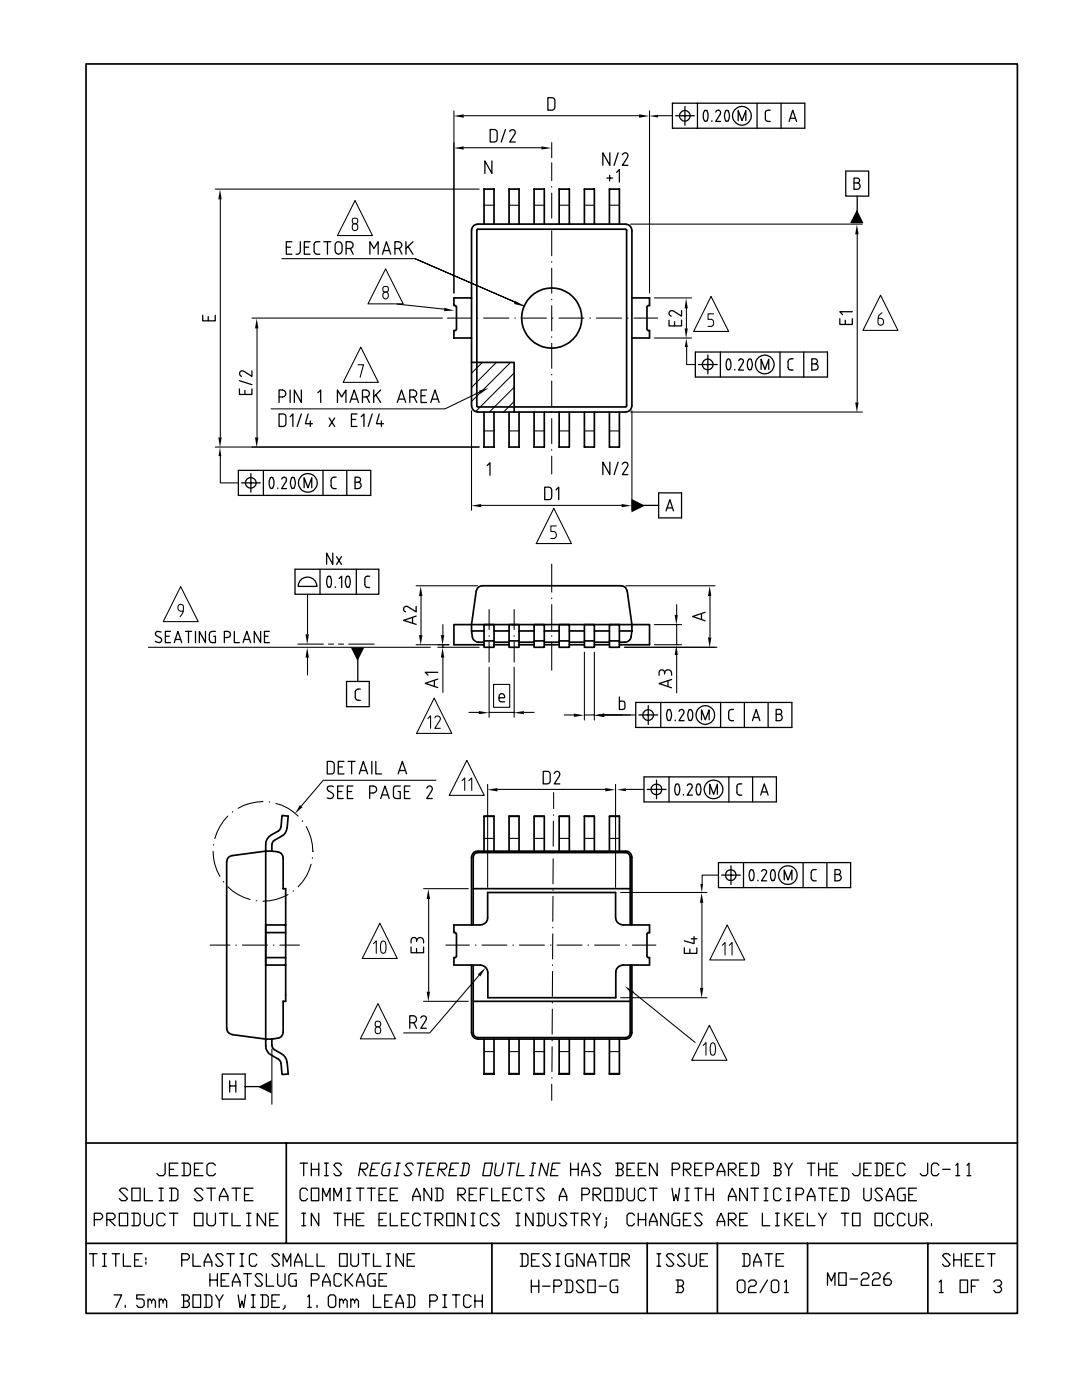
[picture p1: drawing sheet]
<svg xmlns="http://www.w3.org/2000/svg" width="216mm" height="279mm" viewBox="0 0 216 279" stroke-linecap="round" stroke-linejoin="round" font-family="sans-serif">
<g fill="none" stroke="#000" stroke-width=".34">
<path d="M17.2 12.8h185.8v249.3h-185.8zM94.1 59.5h-3.5v1.5l.4 .1 .1 .2v4.4l-.1 .2-.4 .1v1.5h3.5M94.6 45l.8-.3h29.4a1.27 1.27 0 0 1 1.3 1.3v35a1.27 1.27 0 0 1-1.3 1.2h-29.4a1.27 1.27 0 0 1-1.3-1.2v-35l.1-.4zM95.2 45.8h29.8v35.3h-29.8zM96.6 44.7v-7h2v7M101.6 44.7v-7h2v7M106.6 44.7v-7h2v7M111.6 44.7v-7h2v7M116.6 44.7v-7h2v7M121.6 44.7v-7h2v7M126.1 59.5h3.5v1.5l-.4 .1-.1 .2v4.4l.1 .2 .4 .1v1.5h-3.5M94.1 72.3h8.5v9.9"/>
<path d="M96.6 82.2v7h2v-7M101.6 82.2v7h2v-7M106.6 82.2v7h2v-7M111.6 82.2v7h2v-7M116.6 82.2v7h2v-7M121.6 82.2v7h2v-7M94.1 125.9v-1.2l.9-6.7a1.23 1.23 0 0 1 1.2-1.1h27.7a1.26 1.26 0 0 1 1.3 1.1l.9 6.7v1.2M96.6 124.7h2v4.5h-2zM96.6 125.9h-2.5l.2 1.2a1.25 1.25 0 0 0 1.2 1.1h1.1M96.6 128.7h-6v-4h39v4h-6M96.6 127.9h2M98.6 125.9h3"/>
<path d="M98.6 128.7h3M98.6 128.2h3M101.6 124.7h2v4.5h-2zM101.6 127.9h2M103.6 125.9h3M103.6 128.7h3M103.6 128.2h3M106.6 124.7h2v4.5h-2zM106.6 127.9h2M108.6 125.9h3M108.6 128.7h3M108.6 128.2h3"/>
<path d="M111.6 124.7h2v4.5h-2zM111.6 127.9h2M113.6 125.9h3M113.6 128.7h3M113.6 128.2h3M116.6 124.7h2v4.5h-2zM116.6 127.9h2M118.6 125.9h3M118.6 128.7h3M118.6 128.2h3M121.6 124.7h2v4.5h-2zM121.6 127.9h2"/>
<path d="M123.6 125.9h2.5M126.1 125.9l-.2 1.2a1.25 1.25 0 0 1-1.2 1.1h-1.1M45.7 171l.6-.2 6.7-.9a4.4 4.4 0 0 1 3.1 .4l.4 .6v.4v6.1h.5v22.4h-.5v6.2a1.26 1.26 0 0 1-1.1 1.2l-2.4 .2-6.7-.9a1.33 1.33 0 0 1-1.1-1.2v-33.3l.2-.7zM54.3 169.9v-1.3l.2-.7 1.7-1a2.09 2.09 0 0 0 1.1-1.7l.2-2.3-1.2-.1-.2 2.2-.2 .5-.3 .3a3.4 3.4 0 0 0-2.5 2.2l-.1 40.7M94.4 177.4h31.4M96.6 169.9v-7h2v7M96.6 162.9h2M101.6 169.9v-7h2v7M101.6 162.9h2M106.6 169.9v-7h2v7M106.6 162.9h2M111.6 169.9v-7h2v7"/>
<path d="M111.6 162.9h2M116.6 169.9v-7h2v7M116.6 162.9h2M121.6 169.9v-7h2v7M121.6 162.9h2M53 184.6h4M53 192.6h4M53 191.1h4M53 186.1h4M90.6 184.6h5.2a1.48 1.48 0 0 0 1.5-1.5v-5h25.5v5a1.48 1.48 0 0 0 1.6 1.5h5.2v1.5l-.4 .1-.1 .2v4.4l.1 .2 .4 .1v1.5h-5.2a1.48 1.48 0 0 0-1.5 1.5v5h-25.6v-5a1.55 1.55 0 0 0-1.5-1.5h-5.2v-1.5l.4-.1 .1-.2v-4.4l-.1-.2-.4-.1zM94.1 184.6v-13.5a1.27 1.27 0 0 1 1.3-1.2h29.4a1.19 1.19 0 0 1 1.3 1.2v13.5M94.1 192.6v13.5a1.34 1.34 0 0 0 1.3 1.3h29.4a1.27 1.27 0 0 0 1.3-1.3v-13.5"/>
<path d="M94.4 184.6v-13.6a.94 .94 0 0 1 1-.8h29.4a.94 .94 0 0 1 1 .8v13.6M94.4 192.6v13.5a.94 .94 0 0 0 1 1h29.4a.94 .94 0 0 0 1-1v-13.5M94.4 199.8h31.4M54.3 207.4v1.2l.2 .7a5.4 5.4 0 0 1 2.7 2.2l.3 2.9h-1.2l-.2-2.2-.2-.5-1.7-1.1a2.13 2.13 0 0 1-1.2-2M96.6 207.4v7h2v-7M96.6 214.3h2M101.6 207.4v7h2v-7M101.6 214.3h2M106.6 207.4v7h2v-7M106.6 214.3h2M111.6 207.4v7h2v-7M111.6 214.3h2"/>
<path d="M116.6 207.4v7h2v-7M116.6 214.3h2M121.6 207.4v7h2v-7M121.6 214.3h2M17.2 228.1h185.8M57.1 228.1v20M17.2 248.1h185.8M98.1 248.1v14M129.1 248.1v14M143.2 248.1v14M161.1 248.1v14M185.1 248.1v14"/>
<circle cx="110.1" cy="63.5" r="6"/>
</g>
<g fill="none" stroke="#000" stroke-width=".21">
<path d="M42.9 37.7h52.7M44 39.7v47.5M90.6 22.1v36.4M92.6 23.1h35M92.6 29.5h15.5M110.1 28.5v3M110.1 32.5v3.5M110.1 37.2v.2M110.1 38.5v5M129.6 22.1v36.4M131.4 23.1h2.8M56.2 51.6h26.6"/>
<path d="M70.3 44.9a.64 .64 0 0 1 1.1 .3 .64 .64 0 0 1-.9 .8l-.2-.3zM70.8 40l3.5 7h-7zM76.5 58.5a.66 .66 0 0 1 1 .1 .66 .66 0 0 1-.3 1 .68 .68 0 0 1-.7-.3 .68 .68 0 0 1 0-.8zM76.9 53.7l3.6 6.9h-7.1zM96.6 41h2M101.6 41h2M106.6 41h2M110.1 44.7v.2M110.1 46v5M110.1 52.2v.1M110.1 53.5v5M110.1 59.7v.1"/>
<path d="M111.6 41h2M116.6 41h2M121.6 41h2M125.8 44.7h46.3M130.6 59.5h7.4M141.9 59.2l3.5 6.9h-7zM171 46.7v33.5M175.7 58.9l3.5 7h-7zM50.3 63.5h38M51.3 65.5v21.7M71.4 72.8h1.1l-.6 2.5M72 69.3l3.5 7h-7z"/>
<path d="M79.2 60.7l9.5 1M89.3 63.5h4.7M95.2 63.5h.1M95.8 78.2l-7 3.4h-34.7M96.2 72.3l-2.1 2.2M96.5 63.5h5M99 72.3l-4.9 5M101.9 72.3l-7.8 7.8M102.6 74.4l-7.7 7.7M102.6 77.3l-5 4.9M102.7 63.5h.1M102.8 60.3l-20-8.7 21.8 9.5"/>
<path d="M104 63.5h5M110.1 61v5M110.1 67.2v.1M110.1 68.5v5M110.1 74.7v.1M110.1 76.1v4.9M110.2 63.5h.1M111.5 63.5h5M117.7 63.5h.1M119 63.5h5M125.2 63.5h.1M126.5 63.5h4.7"/>
<path d="M130.6 67.5h7.4M137 61.5v4M137 69.2v3.5h1.7M142.4 62.6h-1.1v1.1h.7a.82 .82 0 0 1 0 1.4h-.7M176 62.4a1.92 1.92 0 0 0-.8 2.3 .68 .68 0 0 0 1.1-.2 .68 .68 0 0 0-.6-1h-.4M42.9 89.2h52.7M44 91v5.4h3.6M94.1 82v19.8M96.6 86h2M101.6 86h2M102.6 80.1l-2.1 2.1M106.6 86h2"/>
<path d="M110.1 82.2v.2M110.1 83.5v5M110.1 89.7v.2M110.1 91v3.6M111.6 86h2M116.6 86h2M121.6 86h2M125.8 82.2h46.3M126.1 82v19.8M36 117.1l3.6 7h-7zM61.4 118.6v7.9M83 116.9h12.3"/>
<path d="M84 118.9v7.8M96.1 100.9h28M110.1 112.6v5.6M110.1 119.4v.1M110.5 101.5l3.5 7h-7zM111 105h-1.1v1.1h.7a.78 .78 0 0 1 .4 .7 .78 .78 0 0 1-.4 .7h-.7M124.9 116.9h17.8M141.7 118.9v8.2M29.6 129.2h56.3M36.5 122a.73 .73 0 0 1-1-.5 .73 .73 0 0 1 .5-.9l.3 .1a1.51 1.51 0 0 1 0 2l-.4 .4M59.5 128.5h5M61.4 131.2v3.5"/>
<path d="M65.6 128.5h1M67.5 128.5h1.1M69.6 128.5h5.1M83 128.7h6.6M86.6 139.3l3.5 7.1h-7zM87.4 129.2h8.2M88.4 124.7v2M88.4 128.7v.5M88.4 131.2v7M97.6 121.6v4.1M97.6 126.9v.1M97.6 128.2v3.9"/>
<path d="M97.6 133.2v10M98.5 136.6h3.2v4.6h-3.2zM102.6 121.6v4.1M102.6 126.9v.1M102.6 128.2v3.9M102.6 133.2v10M110.1 120.7v5M110.1 126.9v.1M110.1 128.2v5.6M116.6 130.2v13.5M118.6 130.2v13.5M124.6 129.2h18.5"/>
<path d="M130.6 128.7h5.4M130.6 124.7h5.4M135 120.7v2M135 124.7v4M135 130.7v7.6M52.5 160a10.7 10.7 0 0 0-5 1.3M85.4 143.4l.5-.5v2.5M86.8 143.3a.57 .57 0 0 1 .8-.3 .57 .57 0 0 1 .1 .8l-.9 1.6h1.1M87 155.7h-22.5l-4.3 5.1M92.2 155.8l.5-.5v2.5M93.2 151.7l3.4 7h-7zM93.5 155.8l.6-.5v2.5"/>
<path d="M93.6 142.2h2M97.3 156.5v20.6M97.6 142.2h5M99.3 157.5h21.5M104.6 142.2h2M110.5 158.2v3.2M112.6 142.7h2M116.6 142.7h2M120.5 142.7h6.4M122.8 156.5v20.6M124.9 157.5h3.6M42.5 169.9a9.8 9.8 0 0 0 1.4 5"/>
<path d="M42.7 168.6l-.1 .1M44.6 175.9v.1M45.4 162.9a10.5 10.5 0 0 0-2.5 4.5M45.4 177a10.1 10.1 0 0 0 4.5 2.5M46.5 162l-.1 .1M51.1 179.8h.1M53.7 160l.1 .1M55.1 160.3a9.5 9.5 0 0 1 4.4 2.6M57.5 178.5a10.3 10.3 0 0 1-5 1.4M58.6 177.8l-.1 .1M60.3 163.8l.1 .1M61.1 165a10.3 10.3 0 0 1 1.3 4.9"/>
<path d="M62.1 172.5a9.5 9.5 0 0 1-2.6 4.5M62.3 171.2v.1M62.3 169.9h.2M84.5 177.4h9M85.5 179.3v18.5M96.6 167.3h2M101.6 167.3h2M106.6 167.3h2M110.3 177.6v.1M110.3 178.9v5M110.4 171.4l-.1 5M110.4 170.1v.1"/>
<path d="M110.4 162.6v.1M110.4 163.9v5M111.6 167.3h2M116.6 167.3h2M121.6 167.3h2M123.8 178.1h17.3M143.4 174.6h-3.3v1.7M41.9 188.6h4M47.1 188.6h.1M48.4 188.6h5M54.5 188.6h.2M55.9 188.6h3.9"/>
<path d="M74.5 188.3l.6-.5v2.5M75.8 184.3l3.5 7h-7zM76.2 187.9a.49 .49 0 0 1 .7 .2 2.44 2.44 0 0 1-.2 2.1h-.5a2.29 2.29 0 0 1 0-2.3zM84.5 199.8h9M89 188.6h4.7M94.8 188.6h.2M95.7 194.6l-10 11.5h-5.2M96.2 188.6h5M102.3 188.6h.2M103.7 188.6h4.9M109.8 188.6h.2M110.3 192.6v.1"/>
<path d="M110.3 193.9l-.1 5M110.3 186.4v5M110.3 185.1v.1M111.1 188.6h5M117.3 188.6h.2M118.6 188.6h5.1M123.8 199.1h17.3M124.9 188.6h.1M126.2 188.6h4.7M126.3 198l12.4 10M140.1 180.1v17M144.1 188.7l.6-.6v2.5"/>
<path d="M145.1 184.6l3.5 7h-7zM145.5 188.7l.6-.6v2.5M54.3 209.4v11M75.1 205a.64 .64 0 0 1 .9 .7 .64 .64 0 0 1-1.1 .4 1 1 0 0 1 .2-1.1zM75.4 200.3l3.5 7h-7zM96.6 209.9h2M101.6 209.9h2M106.6 209.9h2M110.1 216.4v3.2M110.1 215.1v.1M110.2 207.6v.1M110.2 208.9l-.1 5"/>
<path d="M110.2 200v.2M110.2 201.4v5M111.6 209.9h2M116.6 209.9h2M121.6 209.9h2M140.3 208.6l.6-.5v2.5M141.5 204.6l3.6 7h-7.1zM142 208.2a.44 .44 0 0 1 .6 .2 2.58 2.58 0 0 1-.1 2.1h-.5a2.4 2.4 0 0 1 0-2.3z"/>
<circle cx="70.9" cy="44.1" r=".58"/>
<circle cx="77" cy="57.7" r=".59"/>
<circle cx="75.4" cy="204.4" r=".59"/>
</g>
<g fill="none" stroke="#000" stroke-width=".25">
<path d="M109.3 19.5h.9l.4 .2 .1 1.7-.3 .5-1.1 .1zM97.8 25.8h.9l.4 .3 .1 1.7-.3 .5h-1.1zM98.1 32.1v2.5l-1.3-2.5v2.5M100.9 25.8l-.9 2.5M101.7 26.3a.57 .57 0 0 1 .8-.4 .57 .57 0 0 1 .2 .9l-1 1.5h1.1M121.1 35.5h1.1M121.6 35v1.1M121.7 30.5v2.5l-1.4-2.5v2.5M123 34.4l.6-.6v2.5M123.3 30.5l-.8 2.5M124.2 30.9a.59 .59 0 0 1 .8-.3 .59 .59 0 0 1 .2 .9l-1 1.5h1.1M134.2 20.6h26.4v5h-26.4z"/>
<path d="M134.8 23.1h3.7M136.7 21.2v3.8M139.2 20.6v5M140.6 22.1l.2-.1a1.6 1.6 0 0 1 .3 2.1l-.3 .1a1.48 1.48 0 0 1-.2-2.1zM142 24.1v.1M142.8 22.4l.2-.3 .3-.1a.51 .51 0 0 1 .4 .8l-.9 1.4h1M144.8 22.1l.3-.1a1.49 1.49 0 0 1 0 2.2 1.6 1.6 0 0 1-.3-2.1zM147.3 24.1v-2l.8 2 .7-2v2M151.1 20.6v5M153.7 22l-.7 .1-.2 .1-.1 .3 .1 1.4 .2 .3h.7M155.9 20.6v5M157.5 24.2l.7-2.2 .7 2.2"/>
<path d="M157.7 23.6h1M168.8 34.1h4.5v5h-4.5zM170.4 36.5h.6a.64 .64 0 0 1 .6 .6 .64 .64 0 0 1-.6 .7h-.6v-2.3h.6a.47 .47 0 0 1 .5 .3 .47 .47 0 0 1 0 .5l-.5 .2M171 39.1v4.1M57.1 49.3h.9M58.2 48.2h-1.1v2.5h1.1M59.9 48.2v1.9a.66 .66 0 0 1-.8 .6M60.7 49.3h.9M61.9 48.2h-1.2v2.5h1.2M63.8 48.2l-.8 .1-.3 .5 .1 1.6 .4 .3h.6M64.6 48.2h1.4M65.3 48.2v2.5"/>
<path d="M67.2 48.3a.72 .72 0 0 1 1.1 .6v1.1a.7 .7 0 0 1-.7 .7 .7 .7 0 0 1-.7-.7v-1.1zM69.1 49.6h.7a.68 .68 0 0 0 .7-.7 .68 .68 0 0 0-.7-.7h-.7v2.5M69.9 49.6l.6 1.1M73.8 50.7v-2.5l.8 1.4 .9-1.4v2.5M76.3 50.7l.8-2.5 .9 2.5M76.6 50h1.1M78.8 49.6h.7a.68 .68 0 0 0 .7-.7 .68 .68 0 0 0-.7-.7h-.7v2.5M79.7 49.6l.5 1.1M81 48.2v2.5M81.4 49.2l1 1.5M82.4 48.2l-1.4 1.4M40.4 62.9v1.1h2.5v-1.1"/>
<path d="M41.6 63.2v.8M47.8 77.6v1.1h2.5v-1.1M47.8 76l2.5 .8M48.9 77.9v.8M50.3 74v1.1l-1.6-1a.58 .58 0 0 0-.9 .2 .58 .58 0 0 0 .4 .8M55.7 79.2h.7a.7 .7 0 0 0 .6-.7 .7 .7 0 0 0-.6-.7h-.7v2.5M57.9 77.8v2.5M60.1 77.8v2.5l-1.4-2.5v2.5M63.4 78.4l.6-.6v2.5M70.1 79.7h1.1M72.3 79.2h.7a.7 .7 0 0 0 .7-.7 .7 .7 0 0 0-.7-.7h-.7v2.5M73.2 79.2l.5 1.1"/>
<path d="M74.6 77.8v2.5M75 78.8l1 1.5M76 77.8l-1.4 1.4M79.6 79.7h1.1M81.8 79.2h.7a.7 .7 0 0 0 .7-.7 .7 .7 0 0 0-.7-.7h-.7v2.5M82.6 79.2l.6 1.1M84 79h.9M85.1 77.8h-1.1v2.5h1.1M86.2 79.7h1.2M133.5 63.9v1.1h2.5v-1.1M134.6 64.2v.8M136 62v1.1l-1.5-1a.58 .58 0 0 0-.9 .2 .58 .58 0 0 0 .3 .8"/>
<path d="M138.7 70.3h26.4v4.9h-26.4zM139.4 72.7h3.7M141.2 70.8v3.8M143.7 70.3v4.9M145.1 71.7l.3-.1a1.49 1.49 0 0 1 0 2.3 1.55 1.55 0 0 1-.3-2.2zM146.6 73.7v.2M147.4 72l.4-.4a.48 .48 0 0 1 .5 .2 .48 .48 0 0 1 0 .6l-.9 1.5h1M149.4 71.7l.2-.1a1.49 1.49 0 0 1 0 2.3 1.48 1.48 0 0 1-.2-2.2zM151.9 73.7v-2l.7 2 .8-2v2M155.6 70.3v4.9M158.3 71.6a.75 .75 0 0 0-1.1 .6l.1 1.4 .2 .2 .8 .1M160.4 70.3v4.9"/>
<path d="M162 72.6h.6a.61 .61 0 0 1 .7 .6 .61 .61 0 0 1-.7 .7h-.6v-2.3h.6a.51 .51 0 0 1 .5 .5 .51 .51 0 0 1-.5 .5M167.6 63.6v1.1h2.5v-1.1M168.7 63.9v.8M170.1 62.2h-2.5l.5 .6M47.6 93.9h26.4v5h-26.4zM48.2 96.4h3.7M50.1 94.5v3.7M52.6 93.9v5M54 95.4l.2-.2a1.64 1.64 0 0 1 0 2.3 1.56 1.56 0 0 1-.2-2.1zM55.4 97.4v.1M55.7 82.6h.8l.5 .3v1.7l-.2 .4-1.1 .1zM56.2 95.6l.2-.2 .3-.2a.51 .51 0 0 1 .4 .8l-.9 1.5h1"/>
<path d="M57.9 83.2l.5-.6v2.5M58.2 95.4l.2-.2a1.54 1.54 0 0 1 0 2.3 1.54 1.54 0 0 1-.4-1.6zM60.1 82.6l-.8 2.5M60.7 97.3v-1.9l.7 1.9 .8-1.9v1.9M61.5 82.6l-.6 2h1.4M61.9 84v1.1M64.5 93.9v5M65.7 83.4l1.1 1.7M66.8 83.4l-1.1 1.7M67.1 95.2a.74 .74 0 0 0-1 .6v1.1a.74 .74 0 0 0 1 .6M67.3 80.3v-2.5l.9 1.4 .8-1.4v2.5M69.2 93.9v5"/>
<path d="M69.8 80.3l.9-2.5 .8 2.5M70.1 83.7h.9M70.8 96.2h.6a.63 .63 0 0 1 .7 .7 .63 .63 0 0 1-.7 .6h-.6v-2.3h.6a.51 .51 0 0 1 .5 .5 .51 .51 0 0 1-.5 .5M71.2 82.6h-1.1v2.5h1.1M72.1 83.2l.5-.6v2.5M74.3 82.6l-.8 2.5M75.7 82.6l-.6 2h1.4M76.1 84v1.1M79.3 80.3l.8-2.5 .9 2.5M86 80.3l.8-2.5 .8 2.5M97.2 92.9l.6-.5v2.4M108.7 97.2h.8l.5 .3 .1 1.7-.3 .5h-1.1z"/>
<path d="M110.9 97.8l.6-.6v2.5M121.7 92.2v2.5l-1.4-2.5v2.5M123.3 92.2l-.8 2.5M124.2 92.6a.57 .57 0 0 1 .8-.3 .57 .57 0 0 1 .2 .9l-1 1.5h1.1M131.4 98.4h4.6v5h-4.6zM58.9 113.6h16.7v5h-16.7zM59.8 115.9a1.9 1.9 0 0 1 2.1-.6 1.9 1.9 0 0 1 1.4 1.7h-3.8zM63.9 113.6v5M65.4 115.1l.3-.1a1.54 1.54 0 0 1 .4 1.6l-.2 .5-.2 .1a1.56 1.56 0 0 1-.3-2.1zM66.4 110.4v2.2l-1.2-2.2v2.2M66.9 117.1v.1M67.2 111.1l.9 1.5"/>
<path d="M67.7 115.5l.5-.5v2.2M68.1 111.1l-.9 1.5M69.2 115.1l.2-.1a1.54 1.54 0 0 1 0 2.2 1.54 1.54 0 0 1-.4-1.6zM71.1 113.6v5M73.8 115h-.8a1.91 1.91 0 0 0-.1 1.9l.1 .3h.8M127.4 100.9h4M132.9 102l.8-2.3 .7 2.3M133.1 101.4h1.1M32.2 126.1l-.9-.1-.3 .5 .1 .3 1.1 .7a.51 .51 0 0 1-.4 .7l-.8-.2M33 127h.8M34 126h-1v2.2h1M34.8 128.2l.7-2.2 .8 2.2"/>
<path d="M35 127.6h1M37 126h1.2M37.6 126v2.2M39 126v2.2M41 126v2.2l-1.2-2.2v2.2M43 126l-.9 .1a1.72 1.72 0 0 0-.3 1.8l.3 .3h.9v-1.2h-.3M44.8 127.2h.6a.61 .61 0 0 0 .6-.6 .61 .61 0 0 0-.6-.6h-.6v2.2M46.8 126v2.2h1M48.5 128.2l.8-2.2 .7 2.2M48.7 127.6h1.1M52 126v2.2l-1.3-2.2v2.2M52.8 127h.7"/>
<path d="M53.7 126h-.9v2.2h.9M69.2 136h4.5v5h-4.5zM71.4 130.5v5.5M71.9 137.5l-.7 .1-.3 .5 .1 1.4 .4 .3h.5M82.3 123.2v1.2M83 123l-2.5 .8 2.5 .8M83 121v1.1l-1.5-1a.57 .57 0 0 0-.9 .2 .57 .57 0 0 0 .3 .8M86.7 135.8v1.1M87.4 135.5l-2.5 .9 2.5 .8M87.4 134.2h-2.5l.5 .5M99.6 139.3h1.1a.58 .58 0 0 0-.4-.8 .58 .58 0 0 0-.7 .5v.8l.4 .3h.7M123.6 139.1v2.5l.9-.1 .2-.3v-1.1l-.2-.1-.9-.1"/>
<path d="M132.6 134.5a.75 .75 0 0 1 .9-.8 .75 .75 0 0 1 .5 1.1M132.6 134.2a.55 .55 0 0 0-.5-.5 .55 .55 0 0 0-.6 .5v.6M133.3 135.9v1.1M134 135.6l-2.5 .8 2.5 .9M140 122.5v1.1M140.7 122.2l-2.5 .8 2.5 .9M65.3 152h.8l.5 .3 .1 1.6-.3 .5-1.1 .1zM66.5 157a.83 .83 0 0 0-1.2 .3l.3 .5 .7 .5a.64 .64 0 0 1 .1 .8 .64 .64 0 0 1-.8 .3l-.3-.2M67.4 158h.8M67.5 153.1h.8M68.5 156.9h-1.1v2.5h1.1M68.6 152h-1.1v2.5h1.1"/>
<path d="M69.3 158h.9M69.4 152h1.4M70.2 152v2.5M70.4 156.9h-1.1v2.5h1.1M71.7 154.5l.8-2.5 .8 2.5M71.9 153.8h1.2M73.8 158.3h.6a.7 .7 0 0 0 .8-.7 .7 .7 0 0 0-.8-.7h-.6v2.5M74.2 152v2.5M75 152v2.5h1.1M76 159.4l.8-2.5 .9 2.5M76.3 158.6h1.1M79.4 154.5l.9-2.5 .8 2.5"/>
<path d="M79.7 153.8h1.1M79.9 156.9h-1.1l-.3 .2v1.7l.3 .5 1.1 .1v-1.4h-.5M80.7 158h.9M81.8 156.9h-1.1v2.5h1.1M85.2 157.3a.58 .58 0 0 1 .8-.4 .58 .58 0 0 1 .1 .9l-.9 1.6h1.1M108.4 153.9l1.1 .1 .2 .2 .1 1.7-.3 .5h-1.1zM110.6 154.4a.58 .58 0 0 1 .8-.4 .58 .58 0 0 1 .2 .9l-1 1.5h1.1M126.9 140.2h31.1v5h-31.1zM127.5 142.7h3.8M128.5 155h26.4v5h-26.4zM129.1 157.5h3.8M129.3 140.8v3.8"/>
<path d="M131 155.7v3.7M131.8 140.2v5M133.2 141.7l.3-.1a1.49 1.49 0 0 1 0 2.2 1.6 1.6 0 0 1-.3-2.1zM133.5 155v5M134.7 143.7v.1M134.9 156.5h.5a2.16 2.16 0 0 1 0 2.1l-.3 .1a1.56 1.56 0 0 1-.2-2.2zM135.5 142l.2-.3 .3-.1a.51 .51 0 0 1 .4 .7l-.9 1.5h1M136.4 158.6v.1M137.1 156.8l.2-.3 .3-.1a.51 .51 0 0 1 .5 .8l-1 1.5h1.1M137.5 141.7l.2-.1a1.49 1.49 0 0 1 0 2.2 1.6 1.6 0 0 1-.2-2.1zM139.1 156.5h.5a2.16 2.16 0 0 1 0 2.1l-.2 .1a1.54 1.54 0 0 1-.4-1.7zM140 143.7v-2l.7 2 .8-2v2"/>
<path d="M141.6 158.5v-2l.8 2 .8-2v2M143.8 140.2v5M145.4 155v5M146.4 141.6l-.8 .1-.2 .4 .1 1.4 .1 .2 .8 .1M148 156.4l-.7 .1a2.02 2.02 0 0 0-.2 1.9l.2 .2 .7 .1M148.5 140.2v5M150.1 143.8l.8-2.2 .7 2.2M150.2 155v5M150.3 143.2h1.1M151.8 158.7l.7-2.3 .8 2.3M152 158.1h1.1M153.3 140.2v5"/>
<path d="M154.9 142.6h.6a.64 .64 0 0 1 .6 .6 .64 .64 0 0 1-.6 .6h-.6v-2.2h.6a.49 .49 0 0 1 .5 .5 .49 .49 0 0 1-.5 .5M143.4 172.1h26.3v5h-26.3zM144 174.6h3.7M145.9 172.8v3.7M148.4 172.1v5M149.7 173.7l.3-.2a1.49 1.49 0 0 1 0 2.3 1.54 1.54 0 0 1-.5-1.7zM151.2 175.7v.1M152 173.9l.5-.4 .4 .3v.5l-.9 1.5h1M154 173.7l.2-.2a1.58 1.58 0 0 1 0 2.3 1.52 1.52 0 0 1-.2-2.1zM156.5 175.6v-2l.7 2 .8-2v2M160.3 172.1v5M162.9 173.5l-.7 .1-.3 .5v1.4l.5 .3h.5"/>
<path d="M165 172.1v5M166.6 174.5h.6a.64 .64 0 0 1 .7 .7 .64 .64 0 0 1-.7 .6h-.6v-2.3h.6a.49 .49 0 0 1 .5 .5 .49 .49 0 0 1-.5 .5M82 189v1.1h2.5v-1.1M83.1 187.9a.7 .7 0 0 1 .7-.8 .7 .7 0 0 1 .7 .7v.4M83.1 187.6a.55 .55 0 0 0-.5-.5 .55 .55 0 0 0-.6 .5v.6M83.1 189.3v.8M136.5 189.2v1.1h2.5v-1.1M137.6 189.4v.9M137.9 187.3h1.1M138.5 186.9v1.4l-2-.5M44.3 214.4h4.6v5h-4.6zM45.8 215.7v2.3"/>
<path d="M45.8 216.7h1.3M47.1 215.7v2.3M48.9 216.9h4M81.8 204.1h.6a.7 .7 0 0 0 .7-.7 .7 .7 0 0 0-.7-.7h-.6v2.5M82.6 204.1l.5 1.1M84 203.1a.57 .57 0 0 1 .8-.3 .57 .57 0 0 1 .1 .9l-.9 1.5h1.1M25.5 237.6l-.5-.5h-.8l-.4 .5 1.7 1.6-.5 .4h-.8l-.4-.4M26.3 237.1h1.7v2.5h-1.7zM28.8 237.1v2.5h1.7M31.7 237.1h.9M31.7 239.6h.9M32.2 237.1v2.5"/>
<path d="M33 232.1v2.1l-.4 .4h-.9l-.4-.4M33.8 237.1h1.3l.4 .5v1.6l-.4 .4h-1.3M33.8 233.4h.8M34.2 237.1v2.5M35.5 232.1h-1.7v2.5h1.7M36.3 232.1h1.3l.4 .5v1.6l-.4 .4h-1.3M36.7 232.1v2.5M38.8 233.4h.8M40.5 232.1h-1.7v2.5h1.7M40.5 237.6l-.4-.5h-.9l-.4 .5 1.7 1.6-.4 .4h-.9l-.4-.4M41.3 237.1h1.7M42.1 237.1v2.5"/>
<path d="M43 232.6l-.4-.5h-.9l-.4 .5v1.6l.4 .4h.9l.4-.4M43.8 239.6v-.8l.8-1.7 .9 1.7v.8M43.8 238.8h1.7M46.3 237.1h1.7M47.1 237.1v2.5M48.8 238.4h.8M50.5 237.1h-1.7v2.5h1.7M59.9 232.1h1.5M60.6 232.1v2.5M61.4 237.6l-.4-.5h-.8l-.3 .5v1.6l.3 .4h.8l.4-.4M62.1 237.1h1.5v2.5h-1.5zM62.1 232.1v2.5"/>
<path d="M62.1 233.4h1.5M63.6 232.1v2.5M64.4 239.6v-2.5l.7 1.7 .7-1.7v2.5M64.7 232.1h.8M64.7 234.6h.8M65.1 232.1v2.5M66.6 239.6v-2.5l.8 1.7 .7-1.7v2.5M68.1 232.6l-.3-.5h-.8l-.4 .5 1.5 1.6-.3 .4h-.8l-.4-.4M69.2 237.1h.8M69.2 239.6h.8M69.6 237.1v2.5M71.1 237.1h1.5"/>
<path d="M71.8 233.4h1.1l.4-.4 .1-.4-.3-.5h-1.1l-.4 2.5M71.9 237.1v2.5M72.2 233.4l.8 1.2M73.3 237.1h1.6M74 233.4h.8M74.1 237.1v2.5M75.6 238.4h.7M75.8 232.1h-1.5l-.5 2.5h1.5M77.1 237.1h-1.5v2.5h1.5M77.9 238.4h.7M78 232.1h-1.1l-.5 .5-.3 1.6 .3 .4h1.2l.2-1.2h-.4M78.7 234.6h.7"/>
<path d="M79.1 232.1h.8M79.4 237.1h-1.5v2.5h1.5M79.5 232.1l-.4 2.5M82.4 239.6v-.8l.7-1.7 .8 1.7v.8M82.4 238.8h1.5M82.4 232.6l-.3-.5h-.7l-.5 .5 1.2 1.6-.4 .4h-.8l-.3-.4M83.2 232.1h1.6M84 232.1l-.4 2.5M85.3 233.4h.7M86.1 237.1v2.5l-1.5-2.5v2.5M86.8 237.1h1.2l.4 .5v1.6l-.4 .4h-1.2M87 232.1h-1.5l-.4 2.5h1.5"/>
<path d="M87.2 237.1v2.5M87.5 233.4h1.2l.4-.4 .1-.4-.3-.5h-1.2l-.4 2.5M87.9 233.4l.9 1.2M89.8 233.4h.7M91.4 238.4h1.1l.4-.4v-.4l-.4-.5h-1.1v2.5M91.5 232.1h-1.5l-.4 2.5h1.5M91.8 238.4l1.1 1.2M92.3 232.1h1.1l.3 .5-.3 1.6-.5 .4h-1.1M92.6 232.1l-.4 2.5M93.6 238.4h.8M95.1 237.1h-1.5v2.5h1.5M95.9 238.4h.7"/>
<path d="M96.8 232.1h1.5l-.5 2.5h-1.5zM97.3 237.1h-1.4v2.5M98.1 237.1v2.5h1.5M99 232.1l-.3 2.1 .3 .4h.7l.4-.4 .4-2.1M100.4 238.4h.7M101.2 232.1h1.6M101.9 237.1h-1.5v2.5h1.5M102 232.1l-.4 2.5M103.5 232.1l-.4 2.5h1.5M104.1 237.6l-.4-.5h-.7l-.4 .5v1.6l.4 .4h.7l.4-.4M104.9 237.1h1.5M105.6 237.1v2.5"/>
<path d="M105.7 234.6h.7M106.2 232.1h.7M106.5 232.1l-.4 2.5M108.6 237.6l-.4-.5h-.7l-.4 .5 1.5 1.6-.4 .4h-.7l-.4-.4M109.5 232.1l-.4 2.5-1.1-2.5-.5 2.5M110 233.4h.8M111.6 239.6v-.8l.8-1.7 .7 1.7v.8M111.6 238.8h1.5M111.7 232.1h-1.4l-.5 2.5h1.5M113.9 233.4h1.5M113.9 232.1v2.5M115.4 232.1v2.5"/>
<path d="M116.1 238.4h1.1l.4-.4v-.4l-.4-.5h-1.1v2.5M116.1 234.6v-.8l.8-1.7 .7 1.7v.8M116.1 233.8h1.5M118.3 238.4h1.2l.4-.4v-.4l-.4-.5h-1.2v2.5M118.7 238.4l1.2 1.2M119.9 232.6l-.4-.5h-.8l-.3 .5 1.5 1.6-.4 .4h-.8l-.3-.4M120.6 237.1h1.5v2.5h-1.5zM122.9 237.1h1.1l.4 .5v1.6l-.4 .4h-1.1M122.9 232.1h1.1l.4 .5v.4l-.4 .4M123.3 233.4h.7l.4 .4v.4l-.4 .4h-1.1M123.3 232.1v2.5M123.3 237.1v2.5"/>
<path d="M125.1 237.1v2.1l.4 .4h.7l.4-.4v-2.1M125.1 233.4h.8M126.6 232.1h-1.5v2.5h1.5M127.4 233.4h.7M128.8 237.6l-.3-.5h-.8l-.3 .5v1.6l.3 .4h.8l.3-.4M128.9 232.1h-1.5v2.5h1.5M129.6 237.1h1.5M130.4 237.1v2.5M131.1 232.1v2.5l-1.5-2.5v2.5M134.1 237.1l.4 2.5 .4-1.2 .3 1.2 .4-2.5M134.1 233.4h1.1l.4-.4v-.4l-.4-.5h-1.1v2.5M136.4 233.4h1.1l.4-.4v-.4l-.4-.5h-1.1v2.5"/>
<path d="M136.7 237.1h.8M136.7 239.6h.8M136.8 233.4l1.1 1.2M137.1 237.1v2.5M138.6 237.1h1.5M138.6 233.4h.8M139.3 237.1v2.5M140.1 232.1h-1.5v2.5h1.5M140.9 233.4h1.1l.3-.4v-.4l-.3-.5h-1.1v2.5M140.9 238.4h1.4M140.9 237.1v2.5M142.3 237.1v2.5"/>
<path d="M143.1 234.6v-.8l.8-1.7 .7 1.7v.8M143.1 233.8h1.5M145.4 239.6v-.8l.7-1.7 .8 1.7v.8M145.4 233.4h1.1l.4-.4v-.4l-.4-.5h-1.1v2.5M145.4 238.8h1.5M145.7 233.4l1.2 1.2M147.6 233.4h.8M149.1 237.1v2.5l-1.5-2.5v2.5M149.1 232.1h-1.5v2.5h1.5M149.8 237.1h1.6M149.9 232.1h1.1l.4 .5v1.6l-.4 .4h-1.1M150.2 232.1v2.5"/>
<path d="M150.6 237.1v2.5M152.5 237.1h.7M152.5 239.6h.7M152.8 237.1v2.5M154.4 232.1h1.1l.4 .5v.4l-.4 .4M154.7 233.4h.8l.4 .4v.4l-.4 .4h-1.1M154.7 232.1v2.5M155.9 237.6l-.4-.5h-.8l-.3 .5v1.6l.3 .4h.8l.4-.4M156.6 232.1l.8 1.3v1.2M157 237.1h.7M157 239.6h.7M157.4 237.1v2.5"/>
<path d="M158.1 232.1l-.7 1.3M158.9 238.4h1.1l.3-.4v-.4l-.3-.5h-1.1v2.5M161.1 239.6v-.8l.8-1.7 .7 1.7v.8M161.1 238.8h1.5M161.1 232.1h1.5M161.9 232.1v2.5M163.3 237.1h1.6M163.3 233.4h1.6M163.3 232.1v2.5M164.1 237.1v2.5M164.9 232.1v2.5M165.6 238.4h.7"/>
<path d="M165.6 233.4h.7M167.1 237.1h-1.5v2.5h1.5M167.1 232.1h-1.5v2.5h1.5M167.9 237.1h1.1l.4 .5v1.6l-.4 .4h-1.1M168.2 237.1v2.5M171.6 232.1v2.1l-.4 .4h-.7l-.4-.4M172.4 237.1v2.1l.3 .4h.8l.3-.4v-2.1M172.4 233.4h.7M173.8 232.1h-1.4v2.5h1.4M174.6 232.1h1.1l.4 .5v1.6l-.4 .4h-1.1M175 232.1v2.5M176.1 237.6l-.4-.5h-.7l-.4 .5 1.5 1.6-.4 .4h-.7l-.4-.4"/>
<path d="M176.8 239.6v-.8l.8-1.7 .8 1.7v.8M176.8 238.8h1.6M176.8 233.4h.8M178.4 232.1h-1.6v2.5h1.6M180.6 237.1h-1.1l-.4 .5v1.6l.4 .4h1.1v-1.2h-.4M180.6 232.6l-.4-.5h-.7l-.4 .5v1.6l.4 .4h.7l.4-.4M181.3 238.4h.8M182.9 237.1h-1.6v2.5h1.6M185.1 232.1v2.1l-.4 .4h-.7l-.4-.4M187.3 232.6l-.3-.5h-.8l-.3 .5v1.6l.3 .4h.8l.3-.4M188.1 233.4h1.5M190.7 232.6l.4-.5v2.5"/>
<path d="M190.7 234.6h.8M193 232.6l.4-.5v2.5M193 234.6h.7M17.8 250.2h1.6M18.6 250.2v2.5M18.8 243.4h1.2l.5-.4v-.5l-.5-.4h-1.2v2.5M20.5 250.2h.7M20.5 252.7h.7M20.8 250.2v2.5M21.3 243.4h1.2l.5-.4v-.5l-.5-.4h-1.2v2.5M21.7 243.4l1.3 1.2M22.4 250.2h1.5"/>
<path d="M22.8 258.4h1.5l-1.2 2.5M23.1 250.2v2.5M23.8 242.1h1.7v2.5h-1.7zM24.6 250.2v2.5h1.5M26.3 242.1h1.3l.4 .4v1.7l-.4 .4h-1.3M26.7 242.1v2.5M26.9 251.4h.7M28.3 250.2h-1.4v2.5h1.4M28.8 258.4h-1.5v.8h1.1l.4 .5v.8l-.4 .4h-.8l-.3-.4M28.8 242.1v2.1l.4 .4h.9l.4-.4v-2.1M29.1 251v.4M29.1 251.9v.4"/>
<path d="M29.5 259.7l.4-.5 .3 .5v.4M29.5 259.2v1.7M30.2 259.7l.4-.5 .4 .5v1.2M31.8 259.7l.4-.5 .3 .5v.4M31.8 259.2v1.7M32.5 259.7l.4-.5 .4 .5v1.2M33 242.5l-.4-.4h-.9l-.4 .4v1.7l.4 .4h.9l.4-.4M33.8 242.1h1.7M34.6 242.1v2.5M36.3 251.4h1.1l.4-.4v-.4l-.4-.4h-1.1v2.5M36.3 258.4h1.1l.4 .4v.4l-.4 .5M36.6 259.7h.8l.4 .4v.4l-.4 .4h-1.1"/>
<path d="M36.6 258.4v2.5M38.5 258.4h1.5v2.5h-1.5zM38.5 250.2v2.5h1.5M38.8 242.1h1.7v2.5h-1.7zM40.7 252.7v-.8l.8-1.7 .8 1.7v.8M40.7 258.4h1.2l.4 .4v1.7l-.4 .4h-1.2M40.7 251.9h1.6M41.1 258.4v2.5M41.3 242.1v2.1l.4 .4h.9l.4-.4v-2.1M41.9 254.2v2.5M41.9 255.5h1.5M43 258.4l.8 1.3v1.2"/>
<path d="M43.4 254.2v2.5M43.8 242.1h1.7M44.1 255.5h.8M44.5 250.6l-.4-.4h-.7l-.4 .4 1.5 1.7-.4 .4h-.7l-.4-.4M44.5 258.4l-.7 1.3M44.6 242.1v2.5M45.3 250.2h1.5M45.7 254.2h-1.6v2.5h1.6M46 250.2v2.5M46.3 242.1v2.5h1.7M46.4 256.7v-.9l.7-1.6 .8 1.6v.9M46.4 255.8h1.5"/>
<path d="M47.5 258.4l.4 2.5 .4-1.2 .3 1.2 .4-2.5M47.9 250.2h.7M47.9 252.7h.7M48.3 250.2v2.5M48.6 254.2h1.5M49.2 242.1h.9M49.2 244.6h.9M49.4 254.2v2.5M49.6 242.1v2.5M50.1 258.4h.8M50.5 258.4v2.5M51.2 250.6l-.3-.4h-.8l-.3 .4v1.7l.3 .4h.8l.3-.4"/>
<path d="M52 258.4h1.1l.4 .4v1.7l-.4 .4h-1.1M52.4 254.6l-.4-.4h-.8l-.3 .4 1.5 1.7-.4 .4h-.8l-.3-.4M52.4 258.4v2.5M53 242.1v2.5l-1.7-2.5v2.5M53.1 254.2v2.5h1.5M53.8 243.4h.8M54.3 259.7h.7M55.4 254.2v2.1l.4 .4h.7l.4-.4v-2.1M55.5 242.1h-1.7v2.5h1.7M55.8 250.6l-.4-.4h-.8l-.3 .4 1.5 1.7-.4 .4h-.8l-.3-.4M55.8 258.4h-1.5v2.5h1.5M56.5 252.7v-2.5l.8 1.7 .7-1.7v2.5"/>
<path d="M58.8 252.7v-.8l.7-1.7 .8 1.7v.8M58.8 251.9h1.5M59.1 254.2h-1.1l-.4 .4v1.7l.4 .4h1.1v-1.2h-.3M60.2 242.1h.8M60.2 244.6h.8M60.6 242.1v2.5M61 250.2v2.5h1.5M61.4 258.8l.3-.4v2.5M62.1 255.5h1.2l.3-.5v-.4l-.3-.4h-1.2v2.5M63.3 250.2v2.5h1.4M63.6 242.1v2.5l-1.5-2.5v2.5M64.4 256.7v-.9l.7-1.6 .8 1.6v.9"/>
<path d="M64.4 255.8h1.5M65.5 258.8l.4-.4h.8l.3 .4v1.7l-.3 .4h-.8l-.4-.4zM66.6 242.1h1.5M67.4 242.1v2.5M67.8 250.2h1.5v2.5h-1.5zM67.8 259.7l.3-.5 .4 .5v.4M67.8 259.2v1.7M68.1 254.6l-.3-.4h-.8l-.3 .4v1.7l.3 .4h.8l.3-.4M68.5 259.7l.4-.5 .4 .5v1.2M68.9 242.1v2.5M68.9 243.4h1.5M68.9 254.2v2.5"/>
<path d="M69.3 255.5l1.1 1.2M70 250.2v2.1l.4 .4h.7l.4-.4v-2.1M70 259.7l.4-.5 .4 .5v.4M70 259.2v1.7M70.4 254.2l-1.1 1.3h-.4M70.4 242.1v2.5M70.8 259.7l.3-.5 .4 .5v1.2M71.1 243.4h.8M71.1 256.7v-.9l.8-1.6 .7 1.6v.9M71.1 255.8h1.5M72.2 250.2h1.6M72.6 242.1h-1.5v2.5h1.5"/>
<path d="M73 250.2v2.5M74.5 250.2v2.5h1.5M74.5 258.4v2.5h1.5M74.9 254.2h-1.1l-.4 .4v1.7l.4 .4h1.1v-1.2h-.4M75.6 243.4h.7M75.6 255.5h.8M76.8 259.7h.7M77.1 242.1h-1.5v2.5h1.5M77.2 254.2h-1.6v2.5h1.6M77.2 250.2h.7M77.2 252.7h.7M77.5 250.2v2.5"/>
<path d="M77.9 242.1v2.5h1.5M78.3 258.4h-1.5v2.5h1.5M80.1 243.4h.8M80.5 250.2v2.5l-1.5-2.5v2.5M81.3 258.4h1.1l.3 .4v1.7l-.3 .4h-1.1M81.3 251.4h.7M81.6 242.1h-1.5v2.5h1.5M81.6 258.4v2.5M82.7 250.2h-1.4v2.5h1.4M83.9 242.5l-.4-.4h-.8l-.3 .4v1.7l.3 .4h.8l.4-.4M84.6 242.1h1.5M85.4 242.1v2.5"/>
<path d="M85.7 259.7h1.2l.4-.5v-.4l-.4-.4h-1.2v2.5M86.8 243.4h1.2l.4-.4v-.5l-.4-.4h-1.2v2.5M87.2 243.4l1.2 1.2M88.4 258.4h.7M88.8 258.4v2.5M89.1 242.1h1.5v2.5h-1.5zM90.3 258.4h1.5M91 258.4v2.5M92.9 242.1v2.5l-1.5-2.5v2.5M94 258.8l-.4-.4h-.7l-.4 .4v1.7l.4 .4h.7l.4-.4M94 242.1h.7M94 244.6h.7"/>
<path d="M94.4 242.1v2.5M94.8 259.7h1.4M94.8 258.4v2.5M96.2 258.4v2.5M97.3 242.5l-.3-.4h-.8l-.3 .4v1.7l.3 .4h.8l.3-.4M99.6 242.5l-.3-.4h-.8l-.4 .4 1.5 1.7-.3 .4h-.8l-.4-.4M103 242.1h.7M103 244.6h.7M103.4 242.1v2.5M103.8 250.2h1.2l.3 .4v1.7l-.3 .4h-1.2M104.2 250.2v2.5M106 256.7h1.5"/>
<path d="M106 255.5v2.5M106.1 251.4h.7M106.4 242.1v2.5l-1.5-2.5v2.5M107.1 242.1h1.1l.4 .4v1.7l-.4 .4h-1.1M107.5 242.1v2.5M107.5 255.5v2.5M107.6 250.2h-1.5v2.5h1.5M108.3 256.7h1.4M109.4 242.1v2.1l.3 .4h.8l.3-.4v-2.1M109.8 250.6l-.3-.4h-.8l-.4 .4 1.5 1.7-.3 .4h-.8l-.4-.4M110.5 256.7h1.2l.3-.4v-.4l-.3-.4h-1.2v2.5M111 250.2h.7"/>
<path d="M111 252.7h.7M111.3 250.2v2.5M112.8 255.5h1.1l.4 .4v1.6l-.4 .5h-1.1M113.1 242.5l-.3-.4h-.8l-.4 .4 1.5 1.7-.3 .4h-.8l-.4-.4M113.1 255.5v2.5M113.9 242.1h1.5M114.3 250.2h-1.1l-.4 .4v1.7l.4 .4h1.1v-1.3h-.4M114.6 242.1v2.5M116.1 243.4h1.1l.4-.4v-.5l-.4-.4h-1.1v2.5M116.5 243.4l1.1 1.2M116.5 255.9l-.4-.4h-.7l-.4 .4 1.5 1.6-.4 .5h-.7l-.4-.5M116.6 250.2v2.5l-1.5-2.5v2.5"/>
<path d="M117.3 255.5h1.5v2.5h-1.5zM117.3 252.7v-.8l.8-1.7 .8 1.7v.8M117.3 251.9h1.6M118.3 242.1l.8 1.3v1.2M119.5 256.7h1.5M119.6 250.2h1.5M119.9 242.1l-.8 1.3M120.3 250.2v2.5M121 243.8v.8l-.4 .4M121 243v.4M121.8 250.2h1.5v2.5h-1.5zM123.3 255.5h-1.1l-.4 .4v1.6l.4 .5h1.1v-1.3h-.4"/>
<path d="M124.1 251.4h1.1l.4-.4v-.4l-.4-.4h-1.1v2.5M124.4 251.4l1.2 1.3M126.6 242.5l-.4-.4h-.7l-.4 .4v1.7l.4 .4h.7l.4-.4M127.4 243.4h1.4M127.4 242.1v2.5M128.8 242.1v2.5M129.6 244.6v-.8l.8-1.7 .7 1.7v.8M129.6 243.8h1.5M131.1 250.2h.7M131.1 252.7h.7M131.5 250.2v2.5M133.4 242.1v2.5l-1.6-2.5v2.5"/>
<path d="M134.5 250.6l-.4-.4h-.8l-.4 .4 1.6 1.7-.4 .4h-.8l-.4-.4M134.9 255.5h1.1l.4 .3v.5l-.4 .4M135.3 256.7h.7l.4 .4v.4l-.4 .5h-1.1M135.3 255.5v2.5M135.6 242.1h-1.1l-.4 .4v1.7l.4 .4h1.1v-1.2h-.4M136.4 243.4h.7M136.7 250.6l-.4-.4h-.7l-.4 .4 1.5 1.7-.4 .4h-.7l-.4-.4M137.5 250.2v2.1l.3 .4h.8l.4-.4v-2.1M137.9 242.1h-1.5v2.5h1.5M139.7 251.4h.7M140.1 242.5l-.4-.4h-.7l-.4 .4 1.5 1.7-.4 .4h-.7l-.4-.4M141.2 250.2h-1.5v2.5h1.5"/>
<path d="M143.1 244.6v-.8l.8-1.7 .7 1.7v.8M143.1 243.8h1.5M145.4 243.4h1.1l.4-.4v-.5l-.4-.4h-1.1v2.5M145.7 243.4l1.2 1.2M147.5 255.5h.8l.4 .3v1.7l-.4 .5h-.8l-.4-.5v-1.7zM147.6 243.4h.8M148.1 250.2h1.1l.4 .4v1.7l-.4 .4h-1.1M148.5 250.2v2.5M149.1 242.1h-1.5v2.5h1.5M149.4 255.8l.4-.3h.7l.4 .3v.5l-.4 .4h-.7l-.4 .4v.9h1.5M150.4 252.7v-.8l.7-1.7 .8 1.7v.8M150.4 251.9h1.5"/>
<path d="M152.1 242.1v2.5h1.5M152.6 250.2h1.5M153.1 255.5l-1.4 2.5M153.4 250.2v2.5M153.9 255.8l.4-.3h.7l.4 .3v1.7l-.4 .5h-.7l-.4-.5zM154.7 242.1h.8M154.7 244.6h.8M154.9 251.4h.7M155.1 242.1v2.5M156.4 250.2h-1.5v2.5h1.5M156.5 255.8l.4-.3v2.5M156.5 258h.8"/>
<path d="M156.6 242.1v2.5M157 243.4l1.1 1.2M158.1 242.1l-1.1 1.3h-.4M158.9 243.4h.7M160.3 242.1h-1.4v2.5h1.4M161.1 242.1v2.5h1.5M163.3 242.1l.8 1.3v1.2M164.9 242.1l-.8 1.3M165.1 256.5v-2.5l.8 1.7 .7-1.7v2.5M167.4 254h1.4v2.5h-1.4zM167.9 242.1h1.5M168.6 242.1v2.5"/>
<path d="M169.6 255.2h1.5M170.1 242.1h1.5v2.5h-1.5zM171.9 254.4l.3-.4h.8l.4 .4v.5l-.4 .3h-.8l-.3 .5v.8h1.5M174.1 254.4l.4-.4h.7l.4 .4v.5l-.4 .3h-.7l-.4 .5v.8h1.5M174.6 242.1h1.5v2.5h-1.5zM177.5 254h-.4l-.7 .9v1.2l.3 .4h.8l.4-.4v-.4l-.4-.5h-1.1M178.4 242.5l-.4-.4h-.8l-.4 .4v1.7l.4 .4h.8l.4-.4M180.6 242.5l-.4-.4h-.7l-.4 .4v1.7l.4 .4h.7l.4-.4M181.3 242.1v2.1l.4 .4h.8l.4-.4v-2.1M183.6 243.4h1.1l.4-.4v-.5l-.4-.4h-1.1v2.5M184 243.4l1.1 1.2M185.9 244.2v.4"/>
<path d="M187.4 255.8l.4-.3v2.5M187.4 258h.8M189.6 250.6l-.4-.4h-.8l-.3 .4 1.5 1.7-.4 .4h-.8l-.3-.4M190.3 251.4h1.5M190.3 250.2v2.5M191.6 255.5h1.5v2.5h-1.5zM191.8 250.2v2.5M192.6 251.4h.7M193.8 256.7h.8M194.1 250.2h-1.5v2.5h1.5M194.8 251.4h.8M195.3 255.5h-1.5v2.5"/>
<path d="M196.3 250.2h-1.5v2.5h1.5M197.1 250.2h1.5M197.8 250.2v2.5M198.3 255.8l.4-.3h.8l.3 .3v.5l-.3 .4h-.4M199.5 256.7l.3 .4v.4l-.3 .5h-.8l-.4-.5M25 260.5v.4M50.1 260.9h.8M56.9 260.5v.4l-.4 .4M61.4 260.9h.7M63.3 260.5v.4M79 260.9v-.8l.8-1.7 .7 1.7v.8M79 260.1h1.5"/>
<path d="M88.4 260.9h.7"/>
<circle cx="136.7" cy="23.1" r="1.07"/>
<circle cx="148.1" cy="23.1" r="1.87"/>
<circle cx="141.2" cy="72.7" r="1.09"/>
<circle cx="152.6" cy="72.8" r="1.88"/>
<circle cx="50.1" cy="96.4" r="1.07"/>
<circle cx="61.4" cy="96.4" r="1.88"/>
<circle cx="129.3" cy="142.7" r="1.07"/>
<circle cx="131" cy="157.6" r="1.07"/>
<circle cx="140.7" cy="142.7" r="1.87"/>
<circle cx="142.4" cy="157.5" r="1.87"/>
<circle cx="145.8" cy="174.7" r="1.07"/>
<circle cx="157.2" cy="174.6" r="1.87"/>
</g>
<g fill="#000">
<path d="M43.9 37.8l.3 2h-.6zM90.5 23.2l2-.4v.7zM90.5 29.5l2-.3v.6zM108 29.2l2 .3-2 .3zM127.5 22.8l2 .4-2 .3zM129.5 23.2l1.8-.3v.6zM171 41.9l1.3 2.6h-2.7zM171 44.8l.3 2h-.7zM51.2 63.5l.4 2h-.7zM88.7 61.4l1.9 .6-2 .1zM95.5 78l2-.6-1.7 1.2zM102.8 60l1.7 1.1-1.9-.4z"/>
<path d="M136.6 65.5h.6l-.3 2zM136.9 59.5l.3 2.1h-.6zM136.9 67.5l.3 1.8h-.5zM43.6 87.3h.6l-.3 2zM43.9 89.3l.3 1.7h-.6zM50.9 87.3h.7l-.4 2zM126 99.6l2.7 1.3-2.7 1.3zM170.6 80.3h.7l-.3 2zM83.9 117l.4 2h-.7zM94 100.9l2-.3v.6zM124 100.6l2 .3-2 .3zM141.6 117l.3 2h-.6z"/>
<path d="M61 126.6h.6l-.3 2zM61.3 129.2l.3 2h-.6zM70 129.2h2.7l-1.4 2.7zM83.6 126.7h.7l-.4 2zM88 126.7h.6l-.3 2zM88.3 129.2l.3 2h-.6zM134.6 122.7h.7l-.3 2zM135 128.7l.3 2h-.7zM141.3 127.2h.6l-.3 2zM95.5 141.9l2 .3-2 .3zM97.2 157.6l2.1-.3v.6zM102.5 142.2l2-.3v.6z"/>
<path d="M114.5 142.4l2 .3-2 .4zM118.6 142.7l2-.3v.7zM118.5 142.7l2-.3v.7zM120.8 157.3l2 .3-2 .3zM123.1 157.6l1.8-.3v.6zM59.9 160.7l.5 .4-1.6 1.3zM85.5 177.4l.3 2h-.7zM139.7 176.4h.6l-.3 1.7zM85.1 197.9h.7l-.3 2zM95.3 194.4l1.6-1.3-1.1 1.8zM124.7 196.8l1.7 1-.4 .5zM140 178.2l.3 2h-.6z"/>
<path d="M139.7 197.1h.6l-.3 2.1zM51.5 216.9l2.7-1.3v2.6z"/>
</g>
</svg>
